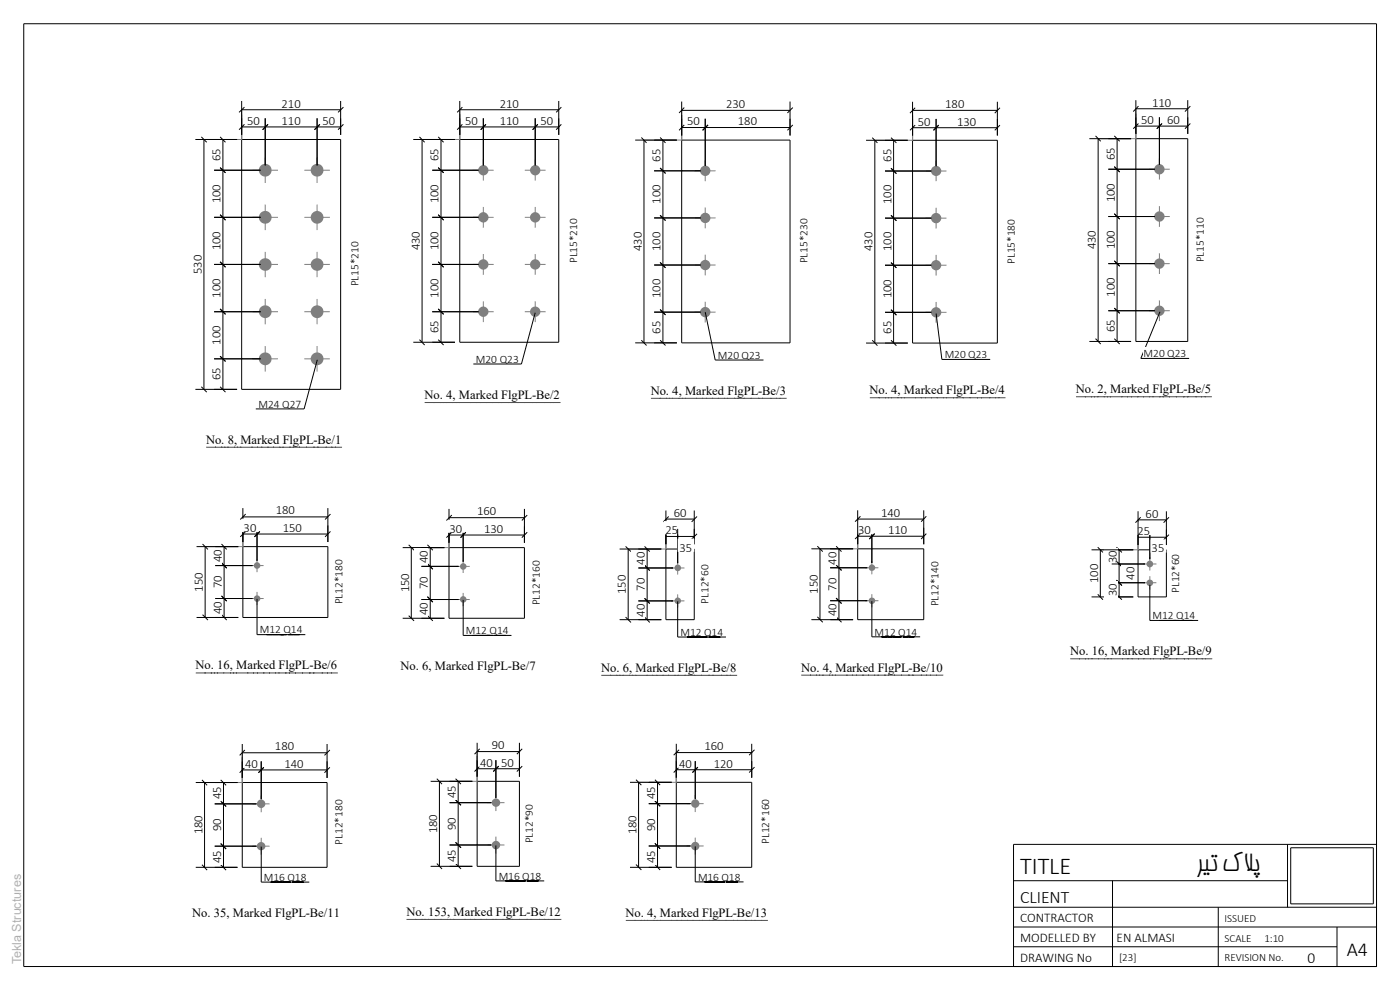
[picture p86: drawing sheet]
<svg xmlns="http://www.w3.org/2000/svg" width="297mm" height="210mm" viewBox="0 0 297 210" stroke-linecap="round" stroke-linejoin="round" font-family="sans-serif">
<defs><g id="words">
<g font-size="5.1">
<text x="216.4" y="185.4">TITLE</text>
<text x="253.9" y="184.7">ریت كلپ</text>
<text x="263.7" y="184.7">ا</text>
</g>
<text font-size="4.2" x="285.7" y="202.8">A4</text>
<text font-size="3.7" x="216.4" y="191.6">CLIENT</text>
<text font-size="3.3" x="277.4" y="204.3">0</text>
<g font-size="2.8">
<text x="216.4" y="195.6">CONTRACTOR</text>
<text x="216.4" y="199.8">MODELLED BY</text>
<text x="236.9" y="199.8">EN ALMASI</text>
<text x="216.4" y="204">DRAWING No</text>
</g>
<g font-size="2.7">
<text x="59.7" y="22.8">210</text>
<text x="106" y="22.8">210</text>
<text x="154.1" y="22.9">230</text>
<text x="200.5" y="22.9">180</text>
<text x="244.4" y="22.6">110</text>
<text x="52.4" y="26.5">50</text>
<text x="59.7" y="26.5">110</text>
<text x="68.4" y="26.5">50</text>
<text x="98.7" y="26.5">50</text>
<text x="106" y="26.5">110</text>
<text x="114.7" y="26.5">50</text>
<text x="145.8" y="26.6">50</text>
<text x="156.5" y="26.6">180</text>
<text x="194.7" y="26.6">50</text>
<text x="203" y="26.6">130</text>
<text x="242.1" y="26.3">50</text>
<text x="247.6" y="26.3">60</text>
<text x="46.8" y="34.2" transform="rotate(-90 46.8 34.2)">65</text>
<text x="93" y="34.2" transform="rotate(-90 93 34.2)">65</text>
<text x="140.1" y="34.3" transform="rotate(-90 140.1 34.3)">65</text>
<text x="189.1" y="34.3" transform="rotate(-90 189.1 34.3)">65</text>
<text x="236.5" y="34" transform="rotate(-90 236.5 34)">65</text>
<text x="46.8" y="43.1" transform="rotate(-90 46.8 43.1)">100</text>
<text x="93" y="43.1" transform="rotate(-90 93 43.1)">100</text>
<text x="140.1" y="43.2" transform="rotate(-90 140.1 43.2)">100</text>
<text x="189.1" y="43.3" transform="rotate(-90 189.1 43.3)">100</text>
<text x="236.5" y="42.9" transform="rotate(-90 236.5 42.9)">100</text>
<text x="46.8" y="53.1" transform="rotate(-90 46.8 53.1)">100</text>
<text x="89.1" y="53.1" transform="rotate(-90 89.1 53.1)">430</text>
<text x="93" y="53.1" transform="rotate(-90 93 53.1)">100</text>
<text x="136.1" y="53.2" transform="rotate(-90 136.1 53.2)">430</text>
<text x="140.1" y="53.2" transform="rotate(-90 140.1 53.2)">100</text>
<text x="185.1" y="53.3" transform="rotate(-90 185.1 53.3)">430</text>
<text x="189.1" y="53.3" transform="rotate(-90 189.1 53.3)">100</text>
<text x="232.5" y="52.9" transform="rotate(-90 232.5 52.9)">430</text>
<text x="236.5" y="52.9" transform="rotate(-90 236.5 52.9)">100</text>
<text x="42.8" y="58.1" transform="rotate(-90 42.8 58.1)">530</text>
<text x="46.8" y="63.1" transform="rotate(-90 46.8 63.1)">100</text>
<text x="93" y="63.1" transform="rotate(-90 93 63.1)">100</text>
<text x="140.1" y="63.2" transform="rotate(-90 140.1 63.2)">100</text>
<text x="189.1" y="63.2" transform="rotate(-90 189.1 63.2)">100</text>
<text x="236.5" y="62.9" transform="rotate(-90 236.5 62.9)">100</text>
<text x="93" y="70.7" transform="rotate(-90 93 70.7)">65</text>
<text x="140.1" y="70.8" transform="rotate(-90 140.1 70.8)">65</text>
<text x="189.1" y="70.8" transform="rotate(-90 189.1 70.8)">65</text>
<text x="236.5" y="70.5" transform="rotate(-90 236.5 70.5)">65</text>
<text x="46.8" y="73.1" transform="rotate(-90 46.8 73.1)">100</text>
<text x="46.8" y="80.7" transform="rotate(-90 46.8 80.7)">65</text>
<text x="138" y="83.7">No. 4, Marked FlgPL-Be/3</text>
<text x="184.5" y="83.6">No. 4, Marked FlgPL-Be/4</text>
<text x="228.3" y="83.4">No. 2, Marked FlgPL-Be/5</text>
<text x="90.1" y="84.6">No. 4, Marked FlgPL-Be/2</text>
<text x="43.7" y="94.1">No. 8, Marked FlgPL-Be/1</text>
<text x="51.7" y="112.8">30</text>
<text x="58.5" y="109.1">180</text>
<text x="60" y="112.8">150</text>
<text x="95.4" y="113">30</text>
<text x="101.2" y="109.3">160</text>
<text x="102.7" y="113">130</text>
<text x="141.2" y="113.3">25</text>
<text x="142.9" y="109.6">60</text>
<text x="182.1" y="113.3">30</text>
<text x="186.9" y="109.6">140</text>
<text x="188.4" y="113.3">110</text>
<text x="241.3" y="113.5">25</text>
<text x="243" y="109.8">60</text>
<text x="47.1" y="119.3" transform="rotate(-90 47.1 119.3)">40</text>
<text x="90.8" y="119.5" transform="rotate(-90 90.8 119.5)">40</text>
<text x="136.8" y="119.8" transform="rotate(-90 136.8 119.8)">40</text>
<text x="144.1" y="117">35</text>
<text x="177.5" y="119.8" transform="rotate(-90 177.5 119.8)">40</text>
<text x="236.9" y="119.5" transform="rotate(-90 236.9 119.5)">30</text>
<text x="244.3" y="117.2">35</text>
<text x="43.1" y="125.5" transform="rotate(-90 43.1 125.5)">150</text>
<text x="47.1" y="124.8" transform="rotate(-90 47.1 124.8)">70</text>
<text x="86.8" y="125.6" transform="rotate(-90 86.8 125.6)">150</text>
<text x="90.8" y="125" transform="rotate(-90 90.8 125)">70</text>
<text x="132.8" y="126" transform="rotate(-90 132.8 126)">150</text>
<text x="136.8" y="125.3" transform="rotate(-90 136.8 125.3)">70</text>
<text x="173.5" y="125.9" transform="rotate(-90 173.5 125.9)">150</text>
<text x="177.5" y="125.3" transform="rotate(-90 177.5 125.3)">70</text>
<text x="233" y="123.7" transform="rotate(-90 233 123.7)">100</text>
<text x="240.7" y="123" transform="rotate(-90 240.7 123)">40</text>
<text x="47.1" y="130.3" transform="rotate(-90 47.1 130.3)">40</text>
<text x="90.8" y="130.5" transform="rotate(-90 90.8 130.5)">40</text>
<text x="136.8" y="130.8" transform="rotate(-90 136.8 130.8)">40</text>
<text x="177.5" y="130.8" transform="rotate(-90 177.5 130.8)">40</text>
<text x="236.9" y="126.4" transform="rotate(-90 236.9 126.4)">30</text>
<text x="41.5" y="142">No. 16, Marked FlgPL-Be/6</text>
<text x="85" y="142.2">No. 6, Marked FlgPL-Be/7</text>
<text x="127.6" y="142.5">No. 6, Marked FlgPL-Be/8</text>
<text x="170" y="142.4">No. 4, Marked FlgPL-Be/10</text>
<text x="227" y="139">No. 16, Marked FlgPL-Be/9</text>
<text x="58.3" y="159.2">180</text>
<text x="104.4" y="159">90</text>
<text x="149.4" y="159.1">160</text>
<text x="52" y="162.9">40</text>
<text x="60.4" y="162.9">140</text>
<text x="101.9" y="162.6">40</text>
<text x="106.3" y="162.6">50</text>
<text x="144.1" y="162.8">40</text>
<text x="151.4" y="162.8">120</text>
<text x="46.9" y="169.6" transform="rotate(-90 46.9 169.6)">45</text>
<text x="96.7" y="169.3" transform="rotate(-90 96.7 169.3)">45</text>
<text x="139" y="169.5" transform="rotate(-90 139 169.5)">45</text>
<text x="42.9" y="177" transform="rotate(-90 42.9 177)">180</text>
<text x="46.9" y="176.3" transform="rotate(-90 46.9 176.3)">90</text>
<text x="92.8" y="176.7" transform="rotate(-90 92.8 176.7)">180</text>
<text x="96.7" y="176.1" transform="rotate(-90 96.7 176.1)">90</text>
<text x="135" y="177" transform="rotate(-90 135 177)">180</text>
<text x="139" y="176.3" transform="rotate(-90 139 176.3)">90</text>
<text x="46.9" y="183.1" transform="rotate(-90 46.9 183.1)">45</text>
<text x="96.7" y="182.8" transform="rotate(-90 96.7 182.8)">45</text>
<text x="139" y="183" transform="rotate(-90 139 183)">45</text>
<text x="40.8" y="194.5">No. 35, Marked FlgPL-Be/11</text>
<text x="86.2" y="194.3">No. 153, Marked FlgPL-Be/12</text>
<text x="132.7" y="194.5">No. 4, Marked FlgPL-Be/13</text>
</g>
<text font-size="2.7" fill="#b2b2b2" x="4.5" y="204.5" transform="rotate(-90 4.5 204.5)">Tekla Structures</text>
<g font-size="2.4">
<text x="122.4" y="55.8" transform="rotate(-90 122.4 55.8)">PL15*210</text>
<text x="171.3" y="55.9" transform="rotate(-90 171.3 55.9)">PL15*230</text>
<text x="215.3" y="56" transform="rotate(-90 215.3 56)">PL15*180</text>
<text x="255.4" y="55.6" transform="rotate(-90 255.4 55.6)">PL15*110</text>
<text x="76" y="60.7" transform="rotate(-90 76 60.7)">PL15*210</text>
<text x="101" y="77">M20 Q23</text>
<text x="152.3" y="76.1">M20 Q23</text>
<text x="200.4" y="76">M20 Q23</text>
<text x="242.6" y="75.8">M20 Q23</text>
<text x="54.9" y="86.4">M24 Q27</text>
<text x="250.1" y="125.8" transform="rotate(-90 250.1 125.8)">PL12*60</text>
<text x="72.6" y="128.2" transform="rotate(-90 72.6 128.2)">PL12*180</text>
<text x="114.5" y="128.4" transform="rotate(-90 114.5 128.4)">PL12*160</text>
<text x="150.3" y="128.1" transform="rotate(-90 150.3 128.1)">PL12*60</text>
<text x="199.1" y="128.6" transform="rotate(-90 199.1 128.6)">PL12*140</text>
<text x="244.5" y="131.3">M12 Q14</text>
<text x="55.1" y="134.3">M12 Q14</text>
<text x="98.8" y="134.5">M12 Q14</text>
<text x="144.4" y="134.8">M12 Q14</text>
<text x="185.5" y="134.8">M12 Q14</text>
<text x="72.7" y="179.2" transform="rotate(-90 72.7 179.2)">PL12*180</text>
<text x="113" y="178.9" transform="rotate(-90 113 178.9)">PL12*90</text>
<text x="163.2" y="179" transform="rotate(-90 163.2 179)">PL12*160</text>
<text x="56" y="186.9">M16 Q18</text>
<text x="105.8" y="186.6">M16 Q18</text>
<text x="148.1" y="186.8">M16 Q18</text>
</g>
<g font-size="2.3">
<text x="259.8" y="195.5">ISSUED</text>
<text x="237.4" y="203.9">[23]</text>
<text x="259.8" y="199.7">SCALE</text>
<text x="259.8" y="203.9">REVISION No.</text>
<text x="268.2" y="199.7">1:10</text>
</g>
</g></defs>
<circle cx="67.3" cy="76.1" r="1.35" fill="#7f7f7f"/>
<path d="M64.6 76.1h5.4M67.3 73.4v5.4" fill="none" stroke="#7f7f7f" stroke-width=".21"/>
<circle cx="67.3" cy="66.1" r="1.35" fill="#7f7f7f"/>
<path d="M64.6 66.1h5.4M67.3 63.4v5.4" fill="none" stroke="#7f7f7f" stroke-width=".21"/>
<circle cx="67.3" cy="56.1" r="1.34" fill="#7f7f7f"/>
<path d="M64.6 56.1h5.4M67.3 53.4v5.4" fill="none" stroke="#7f7f7f" stroke-width=".21"/>
<circle cx="67.3" cy="46.1" r="1.35" fill="#7f7f7f"/>
<path d="M64.6 46.1h5.4M67.3 43.4v5.4" fill="none" stroke="#7f7f7f" stroke-width=".21"/>
<circle cx="67.3" cy="36.1" r="1.35" fill="#7f7f7f"/>
<path d="M64.6 36.1h5.4M67.3 33.4v5.4" fill="none" stroke="#7f7f7f" stroke-width=".21"/>
<circle cx="56.3" cy="76.1" r="1.35" fill="#7f7f7f"/>
<path d="M53.6 76.1h5.4M56.3 73.4v5.4" fill="none" stroke="#7f7f7f" stroke-width=".21"/>
<circle cx="56.3" cy="66.1" r="1.35" fill="#7f7f7f"/>
<path d="M53.6 66.1h5.4M56.3 63.4v5.4" fill="none" stroke="#7f7f7f" stroke-width=".21"/>
<circle cx="56.3" cy="56.1" r="1.34" fill="#7f7f7f"/>
<path d="M53.6 56.1h5.4M56.3 53.4v5.4" fill="none" stroke="#7f7f7f" stroke-width=".21"/>
<circle cx="56.3" cy="46.1" r="1.35" fill="#7f7f7f"/>
<path d="M53.6 46.1h5.4M56.3 43.4v5.4" fill="none" stroke="#7f7f7f" stroke-width=".21"/>
<circle cx="56.3" cy="36.1" r="1.35" fill="#7f7f7f"/>
<path d="M53.6 36.1h5.4M56.3 33.4v5.4" fill="none" stroke="#7f7f7f" stroke-width=".21"/>
<path d="M51.3 29.6h21v53h-21zM144.6 29.7h23v43h-23z" fill="none" stroke="#000" stroke-width=".21"/>
<circle cx="149.6" cy="66.2" r="1.1" fill="#7f7f7f"/>
<path d="M147.4 66.2h4.4M149.6 64v4.4" fill="none" stroke="#7f7f7f" stroke-width=".21"/>
<circle cx="149.6" cy="56.2" r="1.1" fill="#7f7f7f"/>
<path d="M147.4 56.2h4.4M149.6 54v4.4" fill="none" stroke="#7f7f7f" stroke-width=".21"/>
<circle cx="149.6" cy="46.2" r="1.1" fill="#7f7f7f"/>
<path d="M147.4 46.2h4.4M149.6 44v4.4" fill="none" stroke="#7f7f7f" stroke-width=".21"/>
<circle cx="149.6" cy="36.2" r="1.1" fill="#7f7f7f"/>
<path d="M147.4 36.2h4.4M149.6 34v4.4" fill="none" stroke="#7f7f7f" stroke-width=".21"/>
<path d="M101.2 165.7h9v18.1h-9z" fill="none" stroke="#000" stroke-width=".21"/>
<circle cx="105.2" cy="179.3" r=".91" fill="#7f7f7f"/>
<path d="M103.4 179.2h3.6M105.2 177.5v3.6" fill="none" stroke="#7f7f7f" stroke-width=".21"/>
<circle cx="105.2" cy="170.3" r=".9" fill="#7f7f7f"/>
<path d="M103.4 170.3h3.6M105.2 168.4v3.6" fill="none" stroke="#7f7f7f" stroke-width=".21"/>
<path d="M193.6 29.8h18v43h-18z" fill="none" stroke="#000" stroke-width=".21"/>
<circle cx="198.6" cy="66.3" r="1.1" fill="#7f7f7f"/>
<path d="M196.4 66.2h4.4M198.6 64v4.5" fill="none" stroke="#7f7f7f" stroke-width=".21"/>
<circle cx="198.6" cy="56.3" r="1.1" fill="#7f7f7f"/>
<path d="M196.4 56.3h4.4M198.6 54.1v4.4" fill="none" stroke="#7f7f7f" stroke-width=".21"/>
<circle cx="198.6" cy="46.3" r="1.1" fill="#7f7f7f"/>
<path d="M196.4 46.3h4.4M198.6 44.1v4.4" fill="none" stroke="#7f7f7f" stroke-width=".21"/>
<circle cx="198.6" cy="36.3" r="1.09" fill="#7f7f7f"/>
<path d="M196.4 36.3h4.4M198.6 34.1v4.3" fill="none" stroke="#7f7f7f" stroke-width=".21"/>
<circle cx="102.5" cy="66.1" r="1.1" fill="#7f7f7f"/>
<path d="M100.3 66.1h4.4M102.5 63.9v4.4" fill="none" stroke="#7f7f7f" stroke-width=".21"/>
<circle cx="102.5" cy="56.1" r="1.1" fill="#7f7f7f"/>
<path d="M100.3 56.1h4.4M102.5 53.9v4.4" fill="none" stroke="#7f7f7f" stroke-width=".21"/>
<circle cx="102.5" cy="46.1" r="1.1" fill="#7f7f7f"/>
<path d="M100.3 46.1h4.4M102.5 43.9v4.4" fill="none" stroke="#7f7f7f" stroke-width=".21"/>
<circle cx="102.5" cy="36.1" r="1.1" fill="#7f7f7f"/>
<path d="M100.3 36.1h4.4M102.5 33.9v4.4" fill="none" stroke="#7f7f7f" stroke-width=".21"/>
<path d="M97.5 29.6h21v43h-21z" fill="none" stroke="#000" stroke-width=".21"/>
<circle cx="113.5" cy="66.1" r="1.1" fill="#7f7f7f"/>
<path d="M111.3 66.1h4.4M113.5 63.9v4.4" fill="none" stroke="#7f7f7f" stroke-width=".21"/>
<circle cx="113.5" cy="56.1" r="1.1" fill="#7f7f7f"/>
<path d="M111.3 56.1h4.4M113.5 53.9v4.4" fill="none" stroke="#7f7f7f" stroke-width=".21"/>
<circle cx="113.5" cy="46.1" r="1.1" fill="#7f7f7f"/>
<path d="M111.3 46.1h4.4M113.5 43.9v4.4" fill="none" stroke="#7f7f7f" stroke-width=".21"/>
<circle cx="113.5" cy="36.1" r="1.1" fill="#7f7f7f"/>
<path d="M111.3 36.1h4.4M113.5 33.9v4.4" fill="none" stroke="#7f7f7f" stroke-width=".21"/>
<path d="M241 29.4h11v43h-11z" fill="none" stroke="#000" stroke-width=".21"/>
<circle cx="246" cy="65.9" r="1.1" fill="#7f7f7f"/>
<path d="M243.8 65.9h4.4M246 63.7v4.4" fill="none" stroke="#7f7f7f" stroke-width=".21"/>
<circle cx="246" cy="55.9" r="1.1" fill="#7f7f7f"/>
<path d="M243.8 55.9h4.4M246 53.7v4.4" fill="none" stroke="#7f7f7f" stroke-width=".21"/>
<circle cx="246" cy="45.9" r="1.1" fill="#7f7f7f"/>
<path d="M243.8 45.9h4.4M246 43.7v4.4" fill="none" stroke="#7f7f7f" stroke-width=".21"/>
<circle cx="246" cy="35.9" r="1.1" fill="#7f7f7f"/>
<path d="M243.8 35.9h4.4M246 33.7v4.4" fill="none" stroke="#7f7f7f" stroke-width=".21"/>
<path d="M51.5 115.9h18.1v15.1h-18.1z" fill="none" stroke="#000" stroke-width=".21"/>
<circle cx="54.5" cy="127" r=".7" fill="#7f7f7f"/>
<path d="M53.1 127h2.8M54.5 125.6v2.8" fill="none" stroke="#7f7f7f" stroke-width=".21"/>
<circle cx="54.5" cy="120" r=".7" fill="#7f7f7f"/>
<path d="M53.1 120h2.8M54.5 118.6v2.8" fill="none" stroke="#7f7f7f" stroke-width=".21"/>
<circle cx="98.3" cy="127.1" r=".7" fill="#7f7f7f"/>
<path d="M96.9 127.2h2.8M98.3 125.8v2.8" fill="none" stroke="#7f7f7f" stroke-width=".21"/>
<circle cx="98.3" cy="120.2" r=".7" fill="#7f7f7f"/>
<path d="M98.3 118.7v2.8M96.9 120.1h2.8" fill="none" stroke="#7f7f7f" stroke-width=".21"/>
<path d="M95.2 116.2h16.1v14.9h-16.1z" fill="none" stroke="#000" stroke-width=".21"/>
<circle cx="143.8" cy="127.4" r=".7" fill="#7f7f7f"/>
<path d="M142.4 127.5h2.8M143.8 126.1v2.8" fill="none" stroke="#7f7f7f" stroke-width=".21"/>
<circle cx="143.8" cy="120.5" r=".7" fill="#7f7f7f"/>
<path d="M143.8 119.1v2.8M142.4 120.5h2.8" fill="none" stroke="#7f7f7f" stroke-width=".21"/>
<path d="M141.3 116.5h6v14.9h-6z" fill="none" stroke="#000" stroke-width=".21"/>
<circle cx="243.9" cy="123.6" r=".71" fill="#7f7f7f"/>
<path d="M242.5 123.6h2.8M243.9 122.2v2.9" fill="none" stroke="#7f7f7f" stroke-width=".21"/>
<circle cx="243.9" cy="119.6" r=".72" fill="#7f7f7f"/>
<path d="M242.5 119.6h2.8M243.9 118.2v2.8" fill="none" stroke="#7f7f7f" stroke-width=".21"/>
<path d="M241.4 116.6h6v10h-6z" fill="none" stroke="#000" stroke-width=".21"/>
<circle cx="185" cy="127.4" r=".7" fill="#7f7f7f"/>
<path d="M183.6 127.4h2.8M185 126v2.8" fill="none" stroke="#7f7f7f" stroke-width=".21"/>
<circle cx="185" cy="120.4" r=".7" fill="#7f7f7f"/>
<path d="M185 119v2.8M183.6 120.4h2.8" fill="none" stroke="#7f7f7f" stroke-width=".21"/>
<path d="M181.9 116.4h14.1v15h-14.1zM51.4 166h18v18h-18z" fill="none" stroke="#000" stroke-width=".21"/>
<circle cx="55.4" cy="179.5" r=".9" fill="#7f7f7f"/>
<path d="M53.6 179.5h3.6M55.4 177.7v3.6" fill="none" stroke="#7f7f7f" stroke-width=".21"/>
<circle cx="55.4" cy="170.5" r=".9" fill="#7f7f7f"/>
<path d="M53.6 170.5h3.6M55.4 168.7v3.6" fill="none" stroke="#7f7f7f" stroke-width=".21"/>
<circle cx="147.5" cy="179.5" r=".9" fill="#7f7f7f"/>
<path d="M145.7 179.4h3.6M147.5 177.7v3.6" fill="none" stroke="#7f7f7f" stroke-width=".21"/>
<circle cx="147.5" cy="170.5" r=".9" fill="#7f7f7f"/>
<g fill="none" stroke="#7f7f7f" stroke-width=".21">
<path d="M51.3 23.3v6.3h-8M97.5 23.3v6.3h-8M144.6 23.4v6.3h-8M193.6 23.4v6.4h-8M241 23.1v6.3h-8M51.5 109.6v6.3h-8M95.2 109.8v6.4h-8M141.3 110.1v6.4h-8M181.9 110.1v6.3h-8M241.4 110.3v6.3h-8M51.4 159.7v6.3h-8M101.2 159.4v6.3h-8"/>
<path d="M143.5 159.6v6.3h-8M145.7 170.5h3.6M147.5 168.7v3.6"/>
</g>
<g fill="none" stroke="#000" stroke-width=".21">
<path d="M67.3 76.3l-2.8 10.4M113.5 66.3l-2.9 10.9M149.6 66.2l2.1 10.2M198.6 66.5l1.2 9.7M246.1 66.1l-4.1 9.9M54.5 127v7.6M98.3 127.3v7.5M143.8 127.5v7.6M185 127.5v7.6M243.9 124v7.6M55.4 179.6v7.5M105.2 179.3v7.6"/>
<path d="M143.5 165.9h16v18.1h-16zM147.5 179.5v7.6"/>
</g>
<path d="M43.7 92.1h28.9v2h-28.9z" fill="#fff"/>
<path d="M43.7 94.9h28.9" fill="none" stroke="#4c4c4c" stroke-width=".21"/>
<g fill="#fff">
<path d="M73.9 51.3h1.8v9.5h-1.8z"/>
<path d="M54.9 84.3h2v1.8h-2z"/>
<path d="M56.9 84.3h2.5v1.8h-2.5z"/>
<path d="M59.9 84.3h1.6v1.8h-1.6z"/>
<path d="M61.5 84.3h2.4v1.8h-2.4z"/>
</g>
<path d="M45.4 36.1h9.9M46.7 35.6l1.1 1.1M47.3 36.1v10M45.4 46.1h9.9M46.7 45.5l1.1 1.2M54.3 86.7h10.2" fill="none" stroke="#000" stroke-width=".21"/>
<path d="M44 38.7h2.8v4.8h-2.8z" fill="#fff"/>
<path d="M45.4 56.1h9.9M45.4 46.1h9.9M46.7 55.5l1.1 1.2M46.7 45.5l1.1 1.2M47.3 46.1v10" fill="none" stroke="#000" stroke-width=".21"/>
<path d="M44 48.7h2.8v4.8h-2.8z" fill="#fff"/>
<path d="M45.4 36.1h9.9M45.4 29.6h4.9M46.7 35.6l1.1 1.1M46.7 29l1.1 1.2M47.3 29.6v6.5" fill="none" stroke="#000" stroke-width=".21"/>
<path d="M44 31.1h2.8v3.5h-2.8z" fill="#fff"/>
<path d="M45.4 56.1h9.9M46.7 55.5l1.1 1.2M47.3 56.1v10M45.4 66.1h9.9M46.7 65.5l1.1 1.2" fill="none" stroke="#000" stroke-width=".21"/>
<path d="M44 58.7h2.8v4.8h-2.8z" fill="#fff"/>
<path d="M45.4 76.1h9.9M45.4 66.1h9.9M46.7 75.6l1.1 1.1M46.7 65.5l1.1 1.2M47.3 66.1v10" fill="none" stroke="#000" stroke-width=".21"/>
<path d="M44 68.7h2.8v4.8h-2.8z" fill="#fff"/>
<path d="M45.4 76.1h9.9M46.7 75.6l1.1 1.1M47.3 76.1v6.5M45.4 82.6h4.9M46.7 82l1.1 1.2" fill="none" stroke="#000" stroke-width=".21"/>
<path d="M44 77.6h2.8v3.5h-2.8z" fill="#fff"/>
<path d="M41.4 29.6h8.9M42.7 29l1.2 1.2M43.3 29.6v53M51.3 26.9h5M51.3 25.1v3.5M51.9 26.4l-1.2 1.1M56.3 25.1v10M56.9 26.4l-1.2 1.1M41.4 82.6h8.9M42.7 82l1.2 1.2" fill="none" stroke="#000" stroke-width=".21"/>
<path d="M52 25.1h3.5" fill="none" stroke="#fff" stroke-width="2.8" stroke-linecap="butt"/>
<path d="M40 53.7h2.8v4.8h-2.8z" fill="#fff"/>
<path d="M51.3 23.3h21M51.3 21.4v7.2M51.9 22.7l-1.2 1.1M56.3 26.9h16M56.3 25.1v10M56.9 26.4l-1.2 1.1M67.3 25.1v10M67.9 26.4l-1.2 1.1M72.3 21.4v7.2M72.9 22.7l-1.2 1.1M72.9 26.4l-1.2 1.1" fill="none" stroke="#000" stroke-width=".21"/>
<path d="M59.4 21.4h4.8M59.4 25.1h4.8M68 25.1h3.5" fill="none" stroke="#fff" stroke-width="2.8" stroke-linecap="butt"/>
<path d="M184.5 81.6h28.8v2h-28.8z" fill="#fff"/>
<path d="M184.5 84.4h28.8" fill="none" stroke="#4c4c4c" stroke-width=".21"/>
<path d="M169.2 46.4h1.8v9.5h-1.8z" fill="#fff"/>
<path d="M138.8 72.7h4.8M138.8 66.2h9.8M140 72.2l1.2 1.1M140 65.7l1.2 1.1M140.6 66.2v6.5" fill="none" stroke="#000" stroke-width=".21"/>
<path d="M137.4 67.7h2.8v3.5h-2.8z" fill="#fff"/>
<g fill="#fff">
<path d="M152.4 74h1.9v1.7h-1.9z"/>
<path d="M154.3 74h2.5v1.7h-2.5z"/>
<path d="M157.4 74h4v1.7h-4z"/>
</g>
<path d="M144.6 27h5M144.6 25.2v3.5M145.2 26.5l-1.1 1.1M149.6 25.2v10M150.2 26.5l-1.1 1.1M138.8 56.2h9.8M138.8 46.2h9.8M140 55.7l1.2 1.1M140 45.7l1.2 1.1M140.6 46.2v10M151.7 76.4h10.3" fill="none" stroke="#000" stroke-width=".21"/>
<path d="M145.4 25.2h3.4" fill="none" stroke="#fff" stroke-width="2.8" stroke-linecap="butt"/>
<path d="M137.4 48.8h2.8v4.8h-2.8z" fill="#fff"/>
<g fill="none" stroke="#000" stroke-width=".21">
<path d="M134.7 29.7h8.9M136.1 29.2l1.1 1.1M136.6 29.7v43M144.6 23.4h23M144.6 21.5v7.2M145.2 22.8l-1.1 1.2M149.6 27h18M149.6 25.2v10M150.2 26.5l-1.1 1.1M167.6 21.5v7.2M168.2 26.5l-1.2 1.1M168.2 22.8l-1.2 1.2"/>
<path d="M134.7 72.7h8.9M136.1 72.2l1.1 1.1"/>
</g>
<path d="M153.7 21.5h4.8M156.2 25.2h4.8" fill="none" stroke="#fff" stroke-width="2.8" stroke-linecap="butt"/>
<path d="M133.3 48.8h2.8v4.8h-2.8z" fill="#fff"/>
<path d="M138.8 36.2h9.8M138.8 29.7h4.8M140 35.6l1.2 1.2M140 29.2l1.2 1.1M140.6 29.7v6.5" fill="none" stroke="#000" stroke-width=".21"/>
<path d="M137.4 31.2h2.8v3.5h-2.8z" fill="#fff"/>
<path d="M138.8 36.2h9.8M140 35.6l1.2 1.2M140.6 36.2v10M138.8 46.2h9.8M140 45.7l1.2 1.1" fill="none" stroke="#000" stroke-width=".21"/>
<path d="M137.4 38.8h2.8v4.8h-2.8z" fill="#fff"/>
<path d="M138.8 56.2h9.8M140 55.7l1.2 1.1M140.6 56.2v10M138.8 66.2h9.8M140 65.7l1.2 1.1" fill="none" stroke="#000" stroke-width=".21"/>
<path d="M137.4 58.8h2.8v4.9h-2.8z" fill="#fff"/>
<path d="M90.1 82.6h28.8v2h-28.8z" fill="#fff"/>
<path d="M90.1 85.4h28.8" fill="none" stroke="#4c4c4c" stroke-width=".21"/>
<path d="M91.4 165.7h8.8M92.7 165.2l1.1 1.1M93.2 165.7v18.1M91.4 183.8h8.8M92.7 183.2l1.1 1.1" fill="none" stroke="#000" stroke-width=".21"/>
<path d="M90 172.3h2.8v4.9h-2.8z" fill="#fff"/>
<g fill="#fff">
<path d="M105.8 184.5h2v1.8h-2z"/>
<path d="M107.8 184.5h2.5v1.8h-2.5z"/>
<path d="M110.8 184.5h1.6v1.8h-1.6z"/>
<path d="M112.4 184.5h2.5v1.8h-2.5z"/>
</g>
<path d="M105.2 186.9h10.2" fill="none" stroke="#000" stroke-width=".21"/>
<path d="M110.9 170.6h1.8v8.3h-1.8z" fill="#fff"/>
<path d="M95.4 179.2h8.8M95.4 170.3h8.8M96.6 178.7l1.2 1.1M96.6 169.7l1.2 1.1M97.2 170.3v8.9" fill="none" stroke="#000" stroke-width=".21"/>
<path d="M94 173h2.8v3.5h-2.8z" fill="#fff"/>
<path d="M95.4 179.2h8.8M96.6 178.7l1.2 1.1M97.2 179.2v4.6M95.4 183.8h4.8M96.6 183.2l1.2 1.1" fill="none" stroke="#000" stroke-width=".21"/>
<path d="M94 179.7h2.8v3.6h-2.8z" fill="#fff"/>
<path d="M95.4 170.3h8.8M95.4 165.7h4.8M96.6 169.7l1.2 1.1M96.6 165.2l1.2 1.1M97.2 165.7v4.6" fill="none" stroke="#000" stroke-width=".21"/>
<path d="M94 166.2h2.8v3.6h-2.8z" fill="#fff"/>
<g fill="none" stroke="#000" stroke-width=".21">
<path d="M193.6 27.1h5M193.6 25.2v3.5M194.1 26.5l-1.1 1.1M198.6 25.2v10.1M199.1 26.5l-1.1 1.1M101.2 159.4h9M101.2 157.6v7.2M101.8 158.8l-1.1 1.2M110.2 157.6v7.2M110.8 158.8l-1.2 1.2M101.2 163.1h9M101.8 162.5l-1.1 1.2"/>
<path d="M105.2 161.2v8M105.8 162.5l-1.2 1.2M110.8 162.5l-1.2 1.2"/>
</g>
<path d="M194.4 25.2h3.4M104 157.6h3.5M101.5 161.2h3.4M106 161.2h3.5" fill="none" stroke="#fff" stroke-width="2.8" stroke-linecap="butt"/>
<path d="M213.1 46.5h1.8v9.5h-1.8z" fill="#fff"/>
<path d="M187.7 56.3h9.9M189 55.7l1.2 1.1M189.6 56.3v9.9M187.7 66.2h9.9M189 65.7l1.2 1.1" fill="none" stroke="#000" stroke-width=".21"/>
<path d="M186.4 58.8h2.7v4.9h-2.7z" fill="#fff"/>
<g fill="#fff">
<path d="M200.4 73.8h2v1.8h-2z"/>
<path d="M202.4 73.8h2.5v1.8h-2.5z"/>
<path d="M205.4 73.8h4v1.8h-4z"/>
</g>
<path d="M187.7 36.3h9.9M187.7 29.8h4.9M189 35.7l1.2 1.1M189 29.2l1.2 1.1M189.6 29.8v6.5M199.8 76.2h10.3" fill="none" stroke="#000" stroke-width=".21"/>
<path d="M186.4 31.2h2.7v3.6h-2.7z" fill="#fff"/>
<path d="M187.7 72.8h4.9M187.7 66.2h9.9M189 72.2l1.2 1.1M189 65.7l1.2 1.1M189.6 66.2v6.6" fill="none" stroke="#000" stroke-width=".21"/>
<path d="M186.4 67.8h2.7v3.4h-2.7z" fill="#fff"/>
<path d="M187.7 36.3h9.9M189 35.7l1.2 1.1M189.6 36.3v10M187.7 46.3h9.9M189 45.7l1.2 1.1" fill="none" stroke="#000" stroke-width=".21"/>
<path d="M186.4 38.8h2.7v4.9h-2.7z" fill="#fff"/>
<path d="M187.7 56.3h9.9M187.7 46.3h9.9M189 55.7l1.2 1.1M189 45.7l1.2 1.1M189.6 46.3v10" fill="none" stroke="#000" stroke-width=".21"/>
<path d="M186.4 48.8h2.7v4.9h-2.7z" fill="#fff"/>
<g fill="none" stroke="#000" stroke-width=".21">
<path d="M183.7 29.8h8.9M185 29.2l1.1 1.1M185.6 29.8v43M193.6 23.4h18M193.6 21.6v7.1M194.1 22.9l-1.1 1.1M198.6 27.1h13M198.6 25.2v10.1M199.1 26.5l-1.1 1.1M211.6 21.6v7.1M212.1 26.5l-1.1 1.1M212.1 22.9l-1.1 1.1"/>
<path d="M183.7 72.8h8.9M185 72.2l1.1 1.1"/>
</g>
<path d="M200.2 21.6h4.8M202.6 25.2h4.9" fill="none" stroke="#fff" stroke-width="2.8" stroke-linecap="butt"/>
<path d="M182.3 48.8h2.8v4.9h-2.8z" fill="#fff"/>
<path d="M113.5 26.9h5M113.5 25.1v10M114.1 26.4l-1.1 1.1M118.5 25.1v3.5M119.1 26.4l-1.1 1.1" fill="none" stroke="#000" stroke-width=".21"/>
<path d="M114.3 25.1h3.5" fill="none" stroke="#fff" stroke-width="2.8" stroke-linecap="butt"/>
<g fill="#fff">
<path d="M120.3 46.4h1.8v9.5h-1.8z"/>
<path d="M101 74.8h2v1.8h-2z"/>
<path d="M103 74.8h2.5v1.8h-2.5z"/>
<path d="M106 74.8h4v1.8h-4z"/>
</g>
<path d="M91.7 72.6h4.8M91.7 66.1h9.8M93 72l1.1 1.2M93 65.5l1.1 1.2M93.6 66.1v6.5M100.4 77.2h10.2" fill="none" stroke="#000" stroke-width=".21"/>
<path d="M90.3 67.6h2.8v3.5h-2.8z" fill="#fff"/>
<path d="M87.7 29.6h8.8M89 29l1.1 1.2M89.5 29.6v43M87.7 72.6h8.8M89 72l1.1 1.2" fill="none" stroke="#000" stroke-width=".21"/>
<path d="M86.3 48.7h2.8v4.8h-2.8z" fill="#fff"/>
<path d="M91.7 56.1h9.8M93 55.5l1.1 1.2M93.6 56.1v10M91.7 66.1h9.8M93 65.5l1.1 1.2" fill="none" stroke="#000" stroke-width=".21"/>
<path d="M90.3 58.7h2.8v4.8h-2.8z" fill="#fff"/>
<path d="M91.7 56.1h9.8M91.7 46.1h9.8M93 55.5l1.1 1.2M93 45.5l1.1 1.2M93.6 46.1v10" fill="none" stroke="#000" stroke-width=".21"/>
<path d="M90.3 48.7h2.8v4.8h-2.8z" fill="#fff"/>
<path d="M91.7 36.1h9.8M93 35.6l1.1 1.1M93.6 36.1v10M91.7 46.1h9.8M93 45.5l1.1 1.2" fill="none" stroke="#000" stroke-width=".21"/>
<path d="M90.3 38.7h2.8v4.8h-2.8z" fill="#fff"/>
<path d="M91.7 36.1h9.8M91.7 29.6h4.8M93 35.6l1.1 1.1M93 29l1.1 1.2M93.6 29.6v6.5M97.5 26.9h5M97.5 25.1v3.5M98.1 26.4l-1.1 1.1M102.5 25.1v10M103.1 26.4l-1.1 1.1" fill="none" stroke="#000" stroke-width=".21"/>
<path d="M98.3 25.1h3.5" fill="none" stroke="#fff" stroke-width="2.8" stroke-linecap="butt"/>
<path d="M90.3 31.1h2.8v3.5h-2.8z" fill="#fff"/>
<path d="M97.5 23.3h21M97.5 21.4v7.2M98.1 22.7l-1.1 1.1M102.5 26.9h11M102.5 25.1v10M103.1 26.4l-1.1 1.1M113.5 25.1v10M114.1 26.4l-1.1 1.1M118.5 21.4v7.2M119.1 22.7l-1.1 1.1" fill="none" stroke="#000" stroke-width=".21"/>
<path d="M105.6 25.1h4.8M105.6 21.4h4.8" fill="none" stroke="#fff" stroke-width="2.8" stroke-linecap="butt"/>
<path d="M132.8 192.5h30.1v2h-30.1z" fill="#fff"/>
<path d="M132.8 195.2h30.1" fill="none" stroke="#4c4c4c" stroke-width=".21"/>
<path d="M228.3 81.4h28.8v2h-28.8z" fill="#fff"/>
<path d="M228.3 84.2h28.8" fill="none" stroke="#4c4c4c" stroke-width=".21"/>
<path d="M138.1 81.7h28.8v2h-28.8z" fill="#fff"/>
<path d="M138.1 84.5h28.8" fill="none" stroke="#4c4c4c" stroke-width=".21"/>
<path d="M253.3 46.2h1.8v9.5h-1.8z" fill="#fff"/>
<path d="M235.1 55.9h9.9M236.4 55.3l1.1 1.2M237 55.9v10M235.1 65.9h9.9M236.4 65.4l1.1 1.1" fill="none" stroke="#000" stroke-width=".21"/>
<path d="M233.7 58.5h2.8v4.8h-2.8z" fill="#fff"/>
<g fill="#fff">
<path d="M242.6 73.6h2v1.8h-2z"/>
<path d="M244.6 73.6h2.5v1.8h-2.5z"/>
<path d="M247.6 73.6h4.1v1.8h-4.1z"/>
</g>
<path d="M235.1 35.9h9.9M235.1 29.4h4.8M236.4 35.3l1.1 1.2M236.4 28.8l1.1 1.2M237 29.4v6.5M242 76h10.3" fill="none" stroke="#000" stroke-width=".21"/>
<path d="M233.7 30.9h2.8v3.5h-2.8z" fill="#fff"/>
<path d="M235.1 35.9h9.9M236.4 35.3l1.1 1.2M237 35.9v10M235.1 45.9h9.9M236.4 45.3l1.1 1.2" fill="none" stroke="#000" stroke-width=".21"/>
<path d="M233.7 38.5h2.8v4.8h-2.8z" fill="#fff"/>
<path d="M231.1 29.4h8.8M232.4 28.8l1.1 1.2M233 29.4v43M231.1 72.4h8.8M232.4 71.8l1.1 1.2" fill="none" stroke="#000" stroke-width=".21"/>
<path d="M229.7 48.5h2.8v4.8h-2.8z" fill="#fff"/>
<path d="M235.1 55.9h9.9M235.1 45.9h9.9M236.4 55.3l1.1 1.2M236.4 45.3l1.1 1.2M237 45.9v10" fill="none" stroke="#000" stroke-width=".21"/>
<path d="M233.7 48.5h2.8v4.8h-2.8z" fill="#fff"/>
<path d="M235.1 72.4h4.8M235.1 65.9h9.9M236.4 71.8l1.1 1.2M236.4 65.4l1.1 1.1M237 65.9v6.5" fill="none" stroke="#000" stroke-width=".21"/>
<path d="M233.7 67.4h2.8v3.5h-2.8z" fill="#fff"/>
<path d="M241 26.8h11M241 21.2v7.2M241 23.1h11M241.5 26.2l-1.1 1.1M241.5 22.5l-1.1 1.2M246 24.9v10M246.5 26.2l-1.1 1.1M252 21.2v7.2M252.5 26.2l-1.1 1.1M252.5 22.5l-1.1 1.2" fill="none" stroke="#000" stroke-width=".21"/>
<path d="M241.7 24.9h3.5M244.1 21.2h4.8M247.2 24.9h3.5" fill="none" stroke="#fff" stroke-width="2.8" stroke-linecap="butt"/>
<path d="M41.5 140h30.2v2h-30.2z" fill="#fff"/>
<path d="M41.5 142.7h30.2" fill="none" stroke="#4c4c4c" stroke-width=".21"/>
<g fill="#fff">
<path d="M55.2 132.2h1.9v1.8h-1.9z"/>
<path d="M57.1 132.2h2.5v1.8h-2.5z"/>
<path d="M60.2 132.2h1.5v1.8h-1.5z"/>
<path d="M61.7 132.2h2.5v1.8h-2.5z"/>
</g>
<path d="M54.5 134.6h10.3" fill="none" stroke="#000" stroke-width=".21"/>
<path d="M70.5 118.7h1.8v9.5h-1.8z" fill="#fff"/>
<path d="M54.5 113.3h15.1M54.5 111.5v7.5M55.1 112.7l-1.1 1.2M69.6 111.5v3.5M70.1 112.7l-1.1 1.2M45.7 131h4.8M45.7 127h7.9M47 130.4l1.1 1.1M47 126.4l1.1 1.1M47.5 127v4" fill="none" stroke="#000" stroke-width=".21"/>
<path d="M59.6 111.4h4.9" fill="none" stroke="#fff" stroke-width="2.8" stroke-linecap="butt"/>
<path d="M44.3 127.2h2.8v3.5h-2.8z" fill="#fff"/>
<path d="M45.7 120h7.9M47 119.4l1.1 1.1M47.5 120v7M45.7 127h7.9M47 126.4l1.1 1.1" fill="none" stroke="#000" stroke-width=".21"/>
<path d="M44.3 121.7h2.8v3.5h-2.8z" fill="#fff"/>
<path d="M45.7 120h7.9M45.7 115.9h4.8M47 119.4l1.1 1.1M47 115.4l1.1 1.1M47.5 115.9v4.1" fill="none" stroke="#000" stroke-width=".21"/>
<path d="M44.3 116.2h2.8v3.5h-2.8z" fill="#fff"/>
<path d="M41.7 115.9h8.8M43 115.4l1.1 1.1M43.5 115.9v15.1M41.7 131h8.8M43 130.4l1.1 1.1" fill="none" stroke="#000" stroke-width=".21"/>
<path d="M40.3 121h2.8v4.9h-2.8z" fill="#fff"/>
<path d="M51.5 109.6h18.1M51.5 107.8v7.2M51.5 113.3h3M52.1 109l-1.1 1.2M52.1 112.7l-1.1 1.2M54.5 111.5v7.5M55.1 112.7l-1.1 1.2M69.6 107.8v7.2M70.1 109l-1.1 1.2" fill="none" stroke="#000" stroke-width=".21"/>
<path d="M51.3 111.4h3.5M58.1 107.8h4.8" fill="none" stroke="#fff" stroke-width="2.8" stroke-linecap="butt"/>
<path d="M85 141.2h28.8" fill="none" stroke="#fff" stroke-width="2" stroke-linecap="butt"/>
<path d="M112.4 118.9h1.8v9.5h-1.8z" fill="#fff"/>
<path d="M85.4 116.2h8.9M86.7 115.6l1.1 1.1M87.2 116.2v14.9M85.4 131.1h8.9M86.7 130.6l1.1 1.1" fill="none" stroke="#000" stroke-width=".21"/>
<path d="M84 121.2h2.8v4.9h-2.8z" fill="#fff"/>
<g fill="#fff">
<path d="M98.8 132.4h2.1v1.8h-2.1z"/>
<path d="M100.9 132.4h2.4v1.8h-2.4z"/>
<path d="M103.8 132.4h1.7v1.8h-1.7z"/>
<path d="M105.5 132.4h2.4v1.8h-2.4z"/>
</g>
<path d="M98.3 113.5h13M98.3 111.6v7.6M98.8 112.9l-1.1 1.1M111.3 111.6v3.5M111.8 112.9l-1.1 1.1M89.4 131.1h4.9M89.4 127.2h7.9M90.7 130.6l1.1 1.1M90.7 126.6l1.1 1.1M91.3 127.2v3.9M98.3 134.8h10.2" fill="none" stroke="#000" stroke-width=".21"/>
<path d="M102.3 111.6h4.9" fill="none" stroke="#fff" stroke-width="2.8" stroke-linecap="butt"/>
<path d="M88 127.4h2.8v3.5h-2.8z" fill="#fff"/>
<path d="M90.7 119.6l1.1 1.1M89.4 127.2h7.9M89.4 120.1h7.9M90.7 126.6l1.1 1.1M91.3 120.1v7.1" fill="none" stroke="#000" stroke-width=".21"/>
<path d="M88 121.9h2.8v3.5h-2.8z" fill="#fff"/>
<path d="M89.4 116.2h4.9M90.7 119.6l1.1 1.1M90.7 115.6l1.1 1.1M91.3 116.2v3.9M89.4 120.1h7.9" fill="none" stroke="#000" stroke-width=".21"/>
<path d="M88 116.4h2.8v3.5h-2.8z" fill="#fff"/>
<path d="M95.2 109.8h16.1M95.2 107.9v7.2M95.2 113.5h3.1M95.8 109.3l-1.1 1.1M95.8 112.9l-1.1 1.1M98.3 111.6v7.6M98.8 112.9l-1.1 1.1M111.3 107.9v7.2M111.8 109.3l-1.1 1.1" fill="none" stroke="#000" stroke-width=".21"/>
<path d="M95 111.6h3.5M100.8 108h4.9" fill="none" stroke="#fff" stroke-width="2.8" stroke-linecap="butt"/>
<path d="M127.6 140.5h28.8v2h-28.8z" fill="#fff"/>
<path d="M127.6 143.3h28.8" fill="none" stroke="#4c4c4c" stroke-width=".21"/>
<path d="M141.3 110.1h6M141.3 108.3v7.1M141.9 109.6l-1.2 1.1M147.3 108.3v7.1M147.9 109.6l-1.2 1.1" fill="none" stroke="#000" stroke-width=".21"/>
<path d="M142.5 108.3h3.5" fill="none" stroke="#fff" stroke-width="2.8" stroke-linecap="butt"/>
<path d="M148.2 119.8h1.8v8.3h-1.8z" fill="#fff"/>
<path d="M131.4 116.5h8.9M132.7 115.9l1.2 1.1M133.3 116.5v14.9M131.4 131.4h8.9M132.7 130.9l1.2 1.1" fill="none" stroke="#000" stroke-width=".21"/>
<path d="M130 121.5h2.8v4.9h-2.8z" fill="#fff"/>
<path d="M141.3 113.8h2.5M141.3 111.9v3.5M143.8 111.9v7.6" fill="none" stroke="#000" stroke-width=".21"/>
<path d="M140.8 111.9h3.5" fill="none" stroke="#fff" stroke-width="2.8" stroke-linecap="butt"/>
<g fill="#fff">
<path d="M144.4 132.7h2v1.8h-2z"/>
<path d="M146.4 132.7h2.4v1.8h-2.4z"/>
<path d="M149.4 132.7h1.6v1.8h-1.6z"/>
<path d="M151 132.7h2.4v1.8h-2.4z"/>
</g>
<path d="M135.4 131.4h4.9M135.4 127.5h7.4M136.7 130.9l1.1 1.1M136.7 126.9l1.1 1.1M137.3 127.5v3.9M143.8 135.1h10.2" fill="none" stroke="#000" stroke-width=".21"/>
<path d="M134 127.7h2.8v3.5h-2.8z" fill="#fff"/>
<path d="M136.7 119.9l1.1 1.1M135.4 127.5h7.4M135.4 120.5h7.4M136.7 126.9l1.1 1.1M137.3 120.5v7" fill="none" stroke="#000" stroke-width=".21"/>
<path d="M134 122.2h2.8v3.5h-2.8z" fill="#fff"/>
<path d="M135.4 116.5h4.9M136.7 119.9l1.1 1.1M136.7 115.9l1.1 1.1M137.3 116.5v4M135.4 120.5h7.4" fill="none" stroke="#000" stroke-width=".21"/>
<path d="M134 116.7h2.8v3.5h-2.8z" fill="#fff"/>
<path d="M143.8 113.8h3.5M143.8 112.2v7.3M147.3 112.2v3.2M147.9 113.2l-1.2 1.1" fill="none" stroke="#000" stroke-width=".21"/>
<path d="M143.8 115.7h3.5" fill="none" stroke="#fff" stroke-width="2.8" stroke-linecap="butt"/>
<path d="M227 137h30.2v2h-30.2z" fill="#fff"/>
<path d="M227 139.7h30.2" fill="none" stroke="#4c4c4c" stroke-width=".21"/>
<g fill="#fff">
<path d="M244.5 129.2h2v1.8h-2z"/>
<path d="M246.5 129.2h2.5v1.8h-2.5z"/>
<path d="M249.5 129.2h1.6v1.8h-1.6z"/>
<path d="M251.1 129.2h2.5v1.8h-2.5z"/>
</g>
<path d="M235.6 119.6h7.3M235.6 116.6h4.8M236.9 119.1l1.1 1.1M236.9 116.1l1.1 1.1M237.4 116.6v3M243.9 131.6h10.3" fill="none" stroke="#000" stroke-width=".21"/>
<path d="M234.2 116.4h2.8v3.5h-2.8z" fill="#fff"/>
<path d="M248 117.5h1.8v8.3h-1.8z" fill="#fff"/>
<path d="M235.8 119.6h7.1M236.9 119.1l1.1 1.1M237.4 119.6v4M235.8 123.6h7.1M236.9 123.1l1.1 1.1" fill="none" stroke="#000" stroke-width=".21"/>
<path d="M237.9 119.9h2.8v3.5h-2.8z" fill="#fff"/>
<path d="M231.6 116.6h8.8M232.9 116.1l1.1 1.1M233.4 116.6v10M231.6 126.6h8.8M232.9 126.1l1.1 1.1" fill="none" stroke="#000" stroke-width=".21"/>
<path d="M230.2 119.2h2.8v4.9h-2.8z" fill="#fff"/>
<path d="M235.6 126.6h4.8M235.6 123.6h7.3M236.9 126.1l1.1 1.1M236.9 123.1l1.1 1.1M237.4 123.6v3" fill="none" stroke="#000" stroke-width=".21"/>
<path d="M234.2 123.4h2.8v3.5h-2.8z" fill="#fff"/>
<path d="M241.4 114h6M241.4 108.5v7.1M241.4 110.3h6M242 109.7l-1.1 1.2M243.9 112.1v6.5M247.4 108.5v7.1M248 113.4l-1.2 1.1M248 109.7l-1.2 1.2" fill="none" stroke="#000" stroke-width=".21"/>
<path d="M240.9 112.1h3.5M242.7 108.5h3.5M243.9 115.8h3.5" fill="none" stroke="#fff" stroke-width="2.8" stroke-linecap="butt"/>
<path d="M170 140.5h30.1v2h-30.1z" fill="#fff"/>
<path d="M170 143.2h30.1" fill="none" stroke="#4c4c4c" stroke-width=".21"/>
<path d="M172.1 116.4h8.9M173.4 115.9l1.1 1.1M173.9 116.4v15M172.1 131.4h8.9M173.4 130.9l1.1 1.1" fill="none" stroke="#000" stroke-width=".21"/>
<path d="M170.7 121.5h2.8v4.9h-2.8z" fill="#fff"/>
<g fill="#fff">
<path d="M197 119.1h1.8v9.5h-1.8z"/>
<path d="M185.5 132.7h2.1v1.8h-2.1z"/>
<path d="M187.6 132.7h2.4v1.8h-2.4z"/>
<path d="M190.5 132.7h1.7v1.8h-1.7z"/>
<path d="M192.2 132.7h2.4v1.8h-2.4z"/>
</g>
<path d="M176.1 116.4h4.9M177.4 119.9l1.1 1.1M177.4 115.9l1.1 1.1M178 116.4v4M185 113.7h11M185 111.9v7.5M185.5 113.2l-1.1 1.1M196 111.9v3.5M196.5 113.2l-1.1 1.1M176.1 120.4h7.9M185 135.1h10.2" fill="none" stroke="#000" stroke-width=".21"/>
<path d="M188 111.9h4.9" fill="none" stroke="#fff" stroke-width="2.8" stroke-linecap="butt"/>
<path d="M174.7 116.7h2.8v3.5h-2.8z" fill="#fff"/>
<path d="M177.4 119.9l1.1 1.1M176.1 127.4h7.9M176.1 120.4h7.9M177.4 126.9l1.1 1.1M178 120.4v7" fill="none" stroke="#000" stroke-width=".21"/>
<path d="M174.7 122.2h2.8v3.5h-2.8z" fill="#fff"/>
<path d="M176.1 131.4h4.9M176.1 127.4h7.9M177.4 130.9l1.1 1.1M177.4 126.9l1.1 1.1M178 127.4v4" fill="none" stroke="#000" stroke-width=".21"/>
<path d="M174.7 127.7h2.8v3.5h-2.8z" fill="#fff"/>
<path d="M181.9 113.7h3.1M181.9 108.2v7.2M181.9 110.1h14.1M182.5 113.2l-1.1 1.1M182.5 109.5l-1.1 1.2M185 111.9v7.5M185.5 113.2l-1.1 1.1M196 108.2v7.2M196.5 109.5l-1.1 1.2" fill="none" stroke="#000" stroke-width=".21"/>
<path d="M181.7 111.9h3.5M186.5 108.2h4.9" fill="none" stroke="#fff" stroke-width="2.8" stroke-linecap="butt"/>
<path d="M40.8 193.5h31.5" fill="none" stroke="#fff" stroke-width="2" stroke-linecap="butt"/>
<path d="M70.6 169.7h1.7v9.5h-1.7z" fill="#fff"/>
<path d="M51.4 159.7h18M51.4 157.8v7.2M51.9 159.1l-1.1 1.1M69.4 157.8v7.2M70 159.1l-1.2 1.1" fill="none" stroke="#000" stroke-width=".21"/>
<path d="M58 157.8h4.8" fill="none" stroke="#fff" stroke-width="2.8" stroke-linecap="butt"/>
<g fill="#fff">
<path d="M56 184.7h2v1.8h-2z"/>
<path d="M58 184.7h2.5v1.8h-2.5z"/>
<path d="M61 184.7h1.6v1.8h-1.6z"/>
<path d="M62.6 184.7h2.4v1.8h-2.4z"/>
</g>
<g fill="none" stroke="#000" stroke-width=".21">
<path d="M41.5 166h8.9M42.8 165.4l1.1 1.2M43.4 166v18M51.4 163.3h18M51.4 161.5v3.5M51.9 162.8l-1.1 1.1M55.4 161.5v8M56 162.8l-1.2 1.1M69.4 161.5v3.5M70 162.8l-1.2 1.1M41.5 184h8.9M42.8 183.4l1.1 1.2"/>
<path d="M55.4 187.1h10.2"/>
</g>
<path d="M51.6 161.5h3.6M60 161.5h4.8" fill="none" stroke="#fff" stroke-width="2.8" stroke-linecap="butt"/>
<path d="M40.1 172.6h2.8v4.8h-2.8z" fill="#fff"/>
<path d="M45.6 179.5h8.8M46.8 178.9l1.2 1.2M47.4 179.5v4.5M45.6 184h4.8M46.8 183.4l1.2 1.2" fill="none" stroke="#000" stroke-width=".21"/>
<path d="M44.2 180h2.7v3.5h-2.7z" fill="#fff"/>
<path d="M45.6 170.5h8.8M45.6 166h4.8M46.8 169.9l1.2 1.2M46.8 165.4l1.2 1.2M47.4 166v4.5" fill="none" stroke="#000" stroke-width=".21"/>
<path d="M44.2 166.5h2.7v3.5h-2.7z" fill="#fff"/>
<path d="M45.6 179.5h8.8M45.6 170.5h8.8M46.8 178.9l1.2 1.2M46.8 169.9l1.2 1.2M47.4 170.5v9" fill="none" stroke="#000" stroke-width=".21"/>
<path d="M44.2 173.3h2.7v3.4h-2.7z" fill="#fff"/>
<path d="M86.2 192.3h32.9v2h-32.9z" fill="#fff"/>
<path d="M86.2 195h32.9" fill="none" stroke="#4c4c4c" stroke-width=".21"/>
<g fill="#fff">
<path d="M148.1 184.7h2v1.8h-2z"/>
<path d="M150.1 184.7h2.4v1.8h-2.4z"/>
<path d="M153.1 184.7h1.6v1.8h-1.6z"/>
<path d="M154.7 184.7h2.4v1.8h-2.4z"/>
</g>
<path d="M137.6 179.4h8.9M138.9 178.9l1.1 1.1M139.5 179.4v4.6M137.6 184h4.9M138.9 183.4l1.1 1.1M147.5 187.1h10.2" fill="none" stroke="#000" stroke-width=".21"/>
<path d="M136.2 180h2.8v3.5h-2.8z" fill="#fff"/>
<path d="M161 169.5h1.8v9.5h-1.8z" fill="#fff"/>
<path d="M137.6 179.4h8.9M137.6 170.5h8.9M138.9 178.9l1.1 1.1M138.9 169.9l1.1 1.1M139.5 170.5v8.9" fill="none" stroke="#000" stroke-width=".21"/>
<path d="M136.2 173.2h2.8v3.5h-2.8z" fill="#fff"/>
<g fill="none" stroke="#000" stroke-width=".21">
<path d="M143.5 157.8v7.2M143.5 159.6h16M144.1 159l-1.2 1.2M159.5 157.8v7.2M160.1 159l-1.2 1.2M133.6 165.9h8.9M134.9 165.4l1.2 1.1M135.5 165.9v18.1M143.5 163.3h16M144.1 162.7l-1.2 1.2M147.5 161.5v8M148 162.7l-1.1 1.2"/>
<path d="M160.1 162.7l-1.2 1.2M133.6 184h8.9M134.9 183.4l1.2 1.1"/>
</g>
<path d="M149.1 157.8h4.8M143.7 161.5h3.5M151 161.5h4.9" fill="none" stroke="#fff" stroke-width="2.8" stroke-linecap="butt"/>
<path d="M132.2 172.5h2.8v4.9h-2.8z" fill="#fff"/>
<path d="M137.6 170.5h8.9M137.6 165.9h4.9M138.9 169.9l1.1 1.1M138.9 165.4l1.1 1.1M139.5 165.9v4.6" fill="none" stroke="#000" stroke-width=".21"/>
<path d="M136.2 166.5h2.8v3.5h-2.8z" fill="#fff"/>
<path d="M5 5h287v200h-287zM273.1 179.1v13.3M273.8 179.8h17.5v11.9h-17.5zM292 179.1h-77v25.9M215 192.4h77M215 186.8h58.1M215 196.6h77M236 186.8v18.2M258.4 192.4v12.6M283.6 196.6v8.4M215 200.8h68.6" fill="none" stroke="#000" stroke-width=".21"/>
<use href="#words"/>
</svg>
